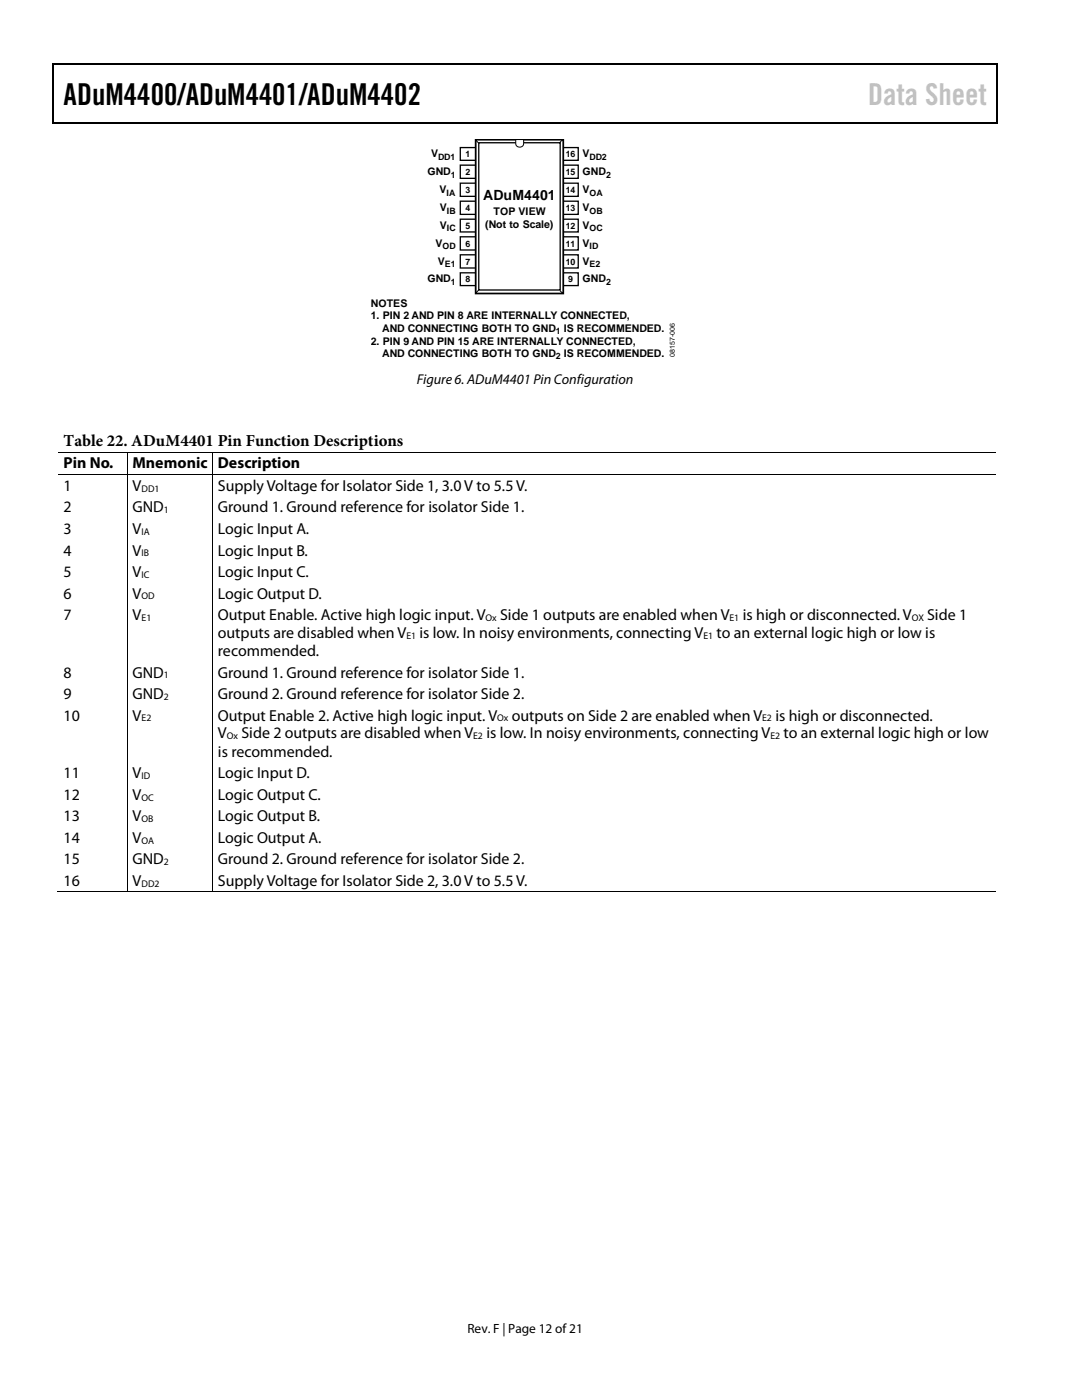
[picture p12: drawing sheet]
<svg xmlns="http://www.w3.org/2000/svg" width="216mm" height="279mm" viewBox="0 0 216 279" stroke-linecap="round" stroke-linejoin="round" font-family="sans-serif">
<defs><g id="words">
<text font-size="6" x="12.7" y="20.9">ADuM4400/ADuM4401/ADuM4402</text>
<text font-size="6" fill="#c1c1c1" x="173.2" y="20.9">Data Sheet</text>
<text font-size="3.3" x="12.7" y="88.9">Table 22. ADuM4401 Pin Function Descriptions</text>
<g font-size="3.2">
<text x="12.7" y="93.5">Pin No.</text>
<text x="26.5" y="93.5">Mnemonic</text>
<text x="43.5" y="93.5">Description</text>
<text x="12.7" y="98">1</text>
<text x="26.5" y="98">V</text>
<text x="43.5" y="98">Supply Voltage for Isolator Side 1, 3.0V to 5.5V.</text>
<text x="12.7" y="102.3">2</text>
<text x="12.7" y="106.6">3</text>
<text x="26.5" y="102.3">GND</text>
<text x="26.5" y="106.6">V</text>
<text x="43.5" y="102.3">Ground 1. Ground reference for isolator Side 1.</text>
<text x="43.5" y="106.6">Logic Input A.</text>
<text x="12.7" y="110.9">4</text>
<text x="26.5" y="110.9">V</text>
<text x="43.5" y="110.9">Logic Input B.</text>
<text x="12.7" y="115.1">5</text>
<text x="12.7" y="119.5">6</text>
<text x="26.5" y="115.1">V</text>
<text x="26.5" y="119.5">V</text>
<text x="43.5" y="119.5">Logic Output D.</text>
<text x="43.5" y="115.1">Logic Input C.</text>
<text x="12.7" y="123.7">7</text>
<text x="26.5" y="123.7">V</text>
<text x="43.5" y="123.7">Output Enable. Active high logic input. V</text>
<text x="99.8" y="123.7">Side 1 outputs are enabled when V</text>
<text x="148.2" y="123.7">is high or disconnected. V</text>
<text x="185" y="123.7">Side 1</text>
<text x="43.5" y="127.3">outputs are disabled when V</text>
<text x="43.5" y="130.9">recommended.</text>
<text x="83.7" y="127.3">is low. In noisy environments, connecting V</text>
<text x="143" y="127.3">to an external logic high or low is</text>
<text x="12.7" y="135.2">8</text>
<text x="26.5" y="135.2">GND</text>
<text x="43.5" y="135.2">Ground 1. Ground reference for isolator Side 1.</text>
<text x="12.7" y="139.5">9</text>
<text x="12.7" y="143.8">10</text>
<text x="26.5" y="139.5">GND</text>
<text x="26.5" y="143.8">V</text>
<text x="43.5" y="139.5">Ground 2. Ground reference for isolator Side 2.</text>
<text x="43.5" y="143.8">Output Enable 2. Active high logic input. V</text>
<text x="102.1" y="143.8">outputs on Side 2 are enabled when V</text>
<text x="154.7" y="143.8">is high or disconnected.</text>
<text x="43.5" y="147.4">V</text>
<text x="48.2" y="147.4">Side 2 outputs are disabled when V</text>
<text x="97.1" y="147.4">is low. In noisy environments, connecting V</text>
<text x="156.3" y="147.4">to an external logic high or low</text>
<text x="12.7" y="155.3">11</text>
<text x="26.5" y="155.3">V</text>
<text x="43.5" y="151">is recommended.</text>
<text x="43.5" y="155.3">Logic Input D.</text>
<text x="12.7" y="159.6">12</text>
<text x="26.5" y="159.6">V</text>
<text x="43.5" y="159.6">Logic Output C.</text>
<text x="12.7" y="163.9">13</text>
<text x="26.5" y="163.9">V</text>
<text x="43.5" y="163.9">Logic Output B.</text>
<text x="12.7" y="168.2">14</text>
<text x="12.7" y="172.5">15</text>
<text x="26.5" y="168.2">V</text>
<text x="26.5" y="172.5">GND</text>
<text x="43.5" y="168.2">Logic Output A.</text>
<text x="43.5" y="172.5">Ground 2. Ground reference for isolator Side 2.</text>
<text x="12.7" y="176.8">16</text>
<text x="26.5" y="176.8">V</text>
<text x="43.5" y="176.8">Supply Voltage for Isolator Side 2, 3.0V to 5.5V.</text>
</g>
<g font-size="2.8">
<text x="96.4" y="40">ADuM4401</text>
<text x="83.1" y="76.6">Figure 6. ADuM4401 Pin Configuration</text>
</g>
<text font-size="2.7" x="93.3" y="266">Rev. F | Page 12 of21</text>
<g font-size="2.1">
<text x="85.3" y="34.9">GND</text>
<text x="86" y="31.4">V</text>
<text x="116.2" y="31.4">V</text>
<text x="116.2" y="34.9">GND</text>
<text x="87.7" y="38.5">V</text>
<text x="116.2" y="38.5">V</text>
<text x="87.8" y="45.7">V</text>
<text x="87.8" y="42.1">V</text>
<text x="96.8" y="45.5">(Not to Scale)</text>
<text x="98.5" y="42.9">TOP VIEW</text>
<text x="116.2" y="45.7">V</text>
<text x="116.2" y="42.1">V</text>
<text x="86.9" y="49.2">V</text>
<text x="87.4" y="52.8">V</text>
<text x="116.2" y="52.8">V</text>
<text x="116.2" y="49.2">V</text>
<text x="85.3" y="56.4">GND</text>
<text x="116.2" y="56.4">GND</text>
<text x="74" y="61.2">NOTES</text>
<text x="74" y="63.8">1. PIN 2 AND PIN 8 ARE INTERNALLY CONNECTED,</text>
<text x="74" y="68.8">2. PIN 9 AND PIN 15 ARE INTERNALLY CONNECTED,</text>
<text x="76.3" y="66.3">AND CONNECTING BOTH TO GND</text>
<text x="76.3" y="71.3">AND CONNECTING BOTH TO GND</text>
<text x="112.5" y="71.3">IS RECOMMENDED.</text>
<text x="112.5" y="66.3">IS RECOMMENDED.</text>
</g>
<g font-size="1.9">
<text x="28.2" y="98.1">DD1</text>
<text x="28.2" y="106.7">IA</text>
<text x="32.7" y="102.4">1</text>
<text x="28.2" y="111">IB</text>
<text x="28.2" y="115.3">IC</text>
<text x="28.2" y="119.6">OD</text>
<text x="28.2" y="123.9">E1</text>
<text x="96.9" y="123.9">Ox</text>
<text x="145.6" y="123.9">E1</text>
<text x="181.9" y="123.9">OX</text>
<text x="81.1" y="127.5">E1</text>
<text x="140.4" y="127.5">E1</text>
<text x="32.7" y="135.4">1</text>
<text x="28.2" y="144">E2</text>
<text x="32.7" y="139.7">2</text>
<text x="99.2" y="144">Ox</text>
<text x="152.1" y="144">E2</text>
<text x="45.3" y="147.5">Ox</text>
<text x="94.4" y="147.5">E2</text>
<text x="153.7" y="147.5">E2</text>
<text x="28.2" y="155.4">ID</text>
<text x="28.2" y="159.8">OC</text>
<text x="28.2" y="164">OB</text>
<text x="28.2" y="168.4">OA</text>
<text x="32.7" y="172.6">2</text>
<text x="28.2" y="177">DD2</text>
</g>
<g font-size="1.8">
<text x="87.4" y="31.9">DD1</text>
<text x="90" y="35.5">1</text>
<text x="92.9" y="34.9">2</text>
<text x="92.9" y="31.4">1</text>
<text x="112.9" y="31.4">16</text>
<text x="112.9" y="34.9">15</text>
<text x="117.7" y="31.9">DD2</text>
<text x="120.9" y="35.5">2</text>
<text x="89.1" y="39">IA</text>
<text x="92.9" y="38.5">3</text>
<text x="112.9" y="38.5">14</text>
<text x="117.7" y="39">OA</text>
<text x="89.2" y="46.2">IC</text>
<text x="89.2" y="42.6">IB</text>
<text x="92.9" y="45.7">5</text>
<text x="92.9" y="42.1">4</text>
<text x="112.9" y="45.7">12</text>
<text x="112.9" y="42.1">13</text>
<text x="117.7" y="46.2">OC</text>
<text x="117.7" y="42.6">OB</text>
<text x="88.3" y="49.8">OD</text>
<text x="88.8" y="53.3">E1</text>
<text x="92.9" y="52.8">7</text>
<text x="92.9" y="49.2">6</text>
<text x="112.9" y="52.8">10</text>
<text x="112.9" y="49.2">11</text>
<text x="117.7" y="53.3">E2</text>
<text x="117.7" y="49.8">ID</text>
<text x="90" y="56.9">1</text>
<text x="92.9" y="56.4">8</text>
<text x="113.4" y="56.4">9</text>
<text x="120.9" y="56.9">2</text>
<text x="110.9" y="71.7">2</text>
<text x="110.9" y="66.6">1</text>
</g>
<text font-size="1.4" x="134.6" y="71.2" transform="rotate(-90 134.6 71.2)">08157-006</text>
</g></defs>
<path d="M10.5 12.7h.3v1h-.3zM10.5 12.7h.3v.3h-.3zM133.3 12.7h.3v.3h-.3zM198.8 12.7h.2v1h-.2zM198.8 12.7h.2v.3h-.2zM10.5 24.4h.3v.2h-.3zM133.1 24.4h.2v.2h-.2zM198.8 24.4h.2v.2h-.2z" fill="#000"/>
<path d="M10.7 13.7v10.7M10.8 12.8h122.5M133.6 12.8h65.2M198.9 13.7v10.7M10.8 24.5h188" fill="none" stroke="#000" stroke-width=".25"/>
<path d="M91.8 29.5h3.1v2.5h-3.1z" fill="#fff"/>
<path d="M91.8 29.5h3.1v2.5h-3.1z" fill="none" stroke="#000" stroke-width=".26"/>
<path d="M91.8 33h3.1v2.6h-3.1z" fill="#fff"/>
<path d="M91.8 33h3.1v2.6h-3.1z" fill="none" stroke="#000" stroke-width=".26"/>
<path d="M91.8 36.6h3.1v2.6h-3.1z" fill="#fff"/>
<path d="M91.8 36.6h3.1v2.6h-3.1z" fill="none" stroke="#000" stroke-width=".26"/>
<path d="M91.8 40.2h3.1v2.6h-3.1z" fill="#fff"/>
<path d="M91.8 40.2h3.1v2.6h-3.1z" fill="none" stroke="#000" stroke-width=".26"/>
<path d="M112.4 29.5h3v2.5h-3z" fill="#fff"/>
<path d="M112.4 29.5h3v2.5h-3z" fill="none" stroke="#000" stroke-width=".26"/>
<path d="M112.4 33h3v2.6h-3z" fill="#fff"/>
<path d="M112.4 33h3v2.6h-3z" fill="none" stroke="#000" stroke-width=".26"/>
<path d="M112.4 36.6h3v2.6h-3z" fill="#fff"/>
<path d="M112.4 36.6h3v2.6h-3z" fill="none" stroke="#000" stroke-width=".26"/>
<path d="M112.4 40.2h3v2.6h-3z" fill="#fff"/>
<path d="M112.4 40.2h3v2.6h-3z" fill="none" stroke="#000" stroke-width=".26"/>
<path d="M91.8 43.7h3.1v2.6h-3.1z" fill="#fff"/>
<path d="M91.8 43.7h3.1v2.6h-3.1z" fill="none" stroke="#000" stroke-width=".26"/>
<path d="M112.4 43.7h3v2.6h-3z" fill="#fff"/>
<path d="M112.4 43.7h3v2.6h-3z" fill="none" stroke="#000" stroke-width=".26"/>
<path d="M91.8 47.3h3.1v2.6h-3.1z" fill="#fff"/>
<path d="M91.8 47.3h3.1v2.6h-3.1z" fill="none" stroke="#000" stroke-width=".26"/>
<path d="M112.4 47.3h3v2.6h-3z" fill="#fff"/>
<path d="M112.4 47.3h3v2.6h-3z" fill="none" stroke="#000" stroke-width=".26"/>
<path d="M91.8 50.9h3.1v2.6h-3.1z" fill="#fff"/>
<path d="M91.8 50.9h3.1v2.6h-3.1z" fill="none" stroke="#000" stroke-width=".26"/>
<path d="M112.4 50.9h3v2.6h-3z" fill="#fff"/>
<path d="M112.4 50.9h3v2.6h-3z" fill="none" stroke="#000" stroke-width=".26"/>
<path d="M91.8 54.5h3.1v2.5h-3.1z" fill="#fff"/>
<path d="M91.8 54.5h3.1v2.5h-3.1z" fill="none" stroke="#000" stroke-width=".26"/>
<path d="M112.4 54.5h3v2.5h-3z" fill="#fff"/>
<path d="M112.4 54.5h3v2.5h-3z" fill="none" stroke="#000" stroke-width=".26"/>
<path d="M94.9 27.9h17.5v30.7h-17.5z" fill="#fff"/>
<path d="M94.9 27.9h17.5v30.7h-17.5z" fill="none" stroke="#000" stroke-width=".35"/>
<path d="M95.5 28.5h16.3v29.4h-16.3z" fill="none" stroke="#000" stroke-width=".26"/>
<path d="M102.9 28h1.6v.7a.8 .8 0 0 1-.8 .7 .8 .8 0 0 1-.8-.7z" fill="#fff"/>
<g fill="none" stroke="#000" stroke-width=".2">
<path d="M95 28l.4 .5M102.9 28v.7a.8 .8 0 0 0 .8 .7 .8 .8 0 0 0 .8-.7v-.7M112.1 28l-.4 .5M95.5 57.9l-.6 .6M111.8 58l.4 .5M11.7 90.2h13.6M11.7 94.7h13.6M25.4 90.3v4.4M25.4 94.8v83.1M25.5 90.2h16.9M25.5 94.7h16.9M42.5 90.3v4.4"/>
<path d="M42.5 94.8v83.1M42.5 90.2h156.2M42.5 94.7h156.2M11.4 178h13.9M25.5 178h16.9M42.5 178h156.2"/>
</g>
<path d="M25.3 90.1h.2v.2h-.2zM25.3 94.7h.2v.1h-.2zM42.4 90.1h.1v.2h-.1zM42.4 94.7h.1v.1h-.1zM25.3 177.9h.2v.2h-.2zM42.4 177.9h.1v.2h-.1z" fill="#000"/>
<use href="#words"/>
</svg>
